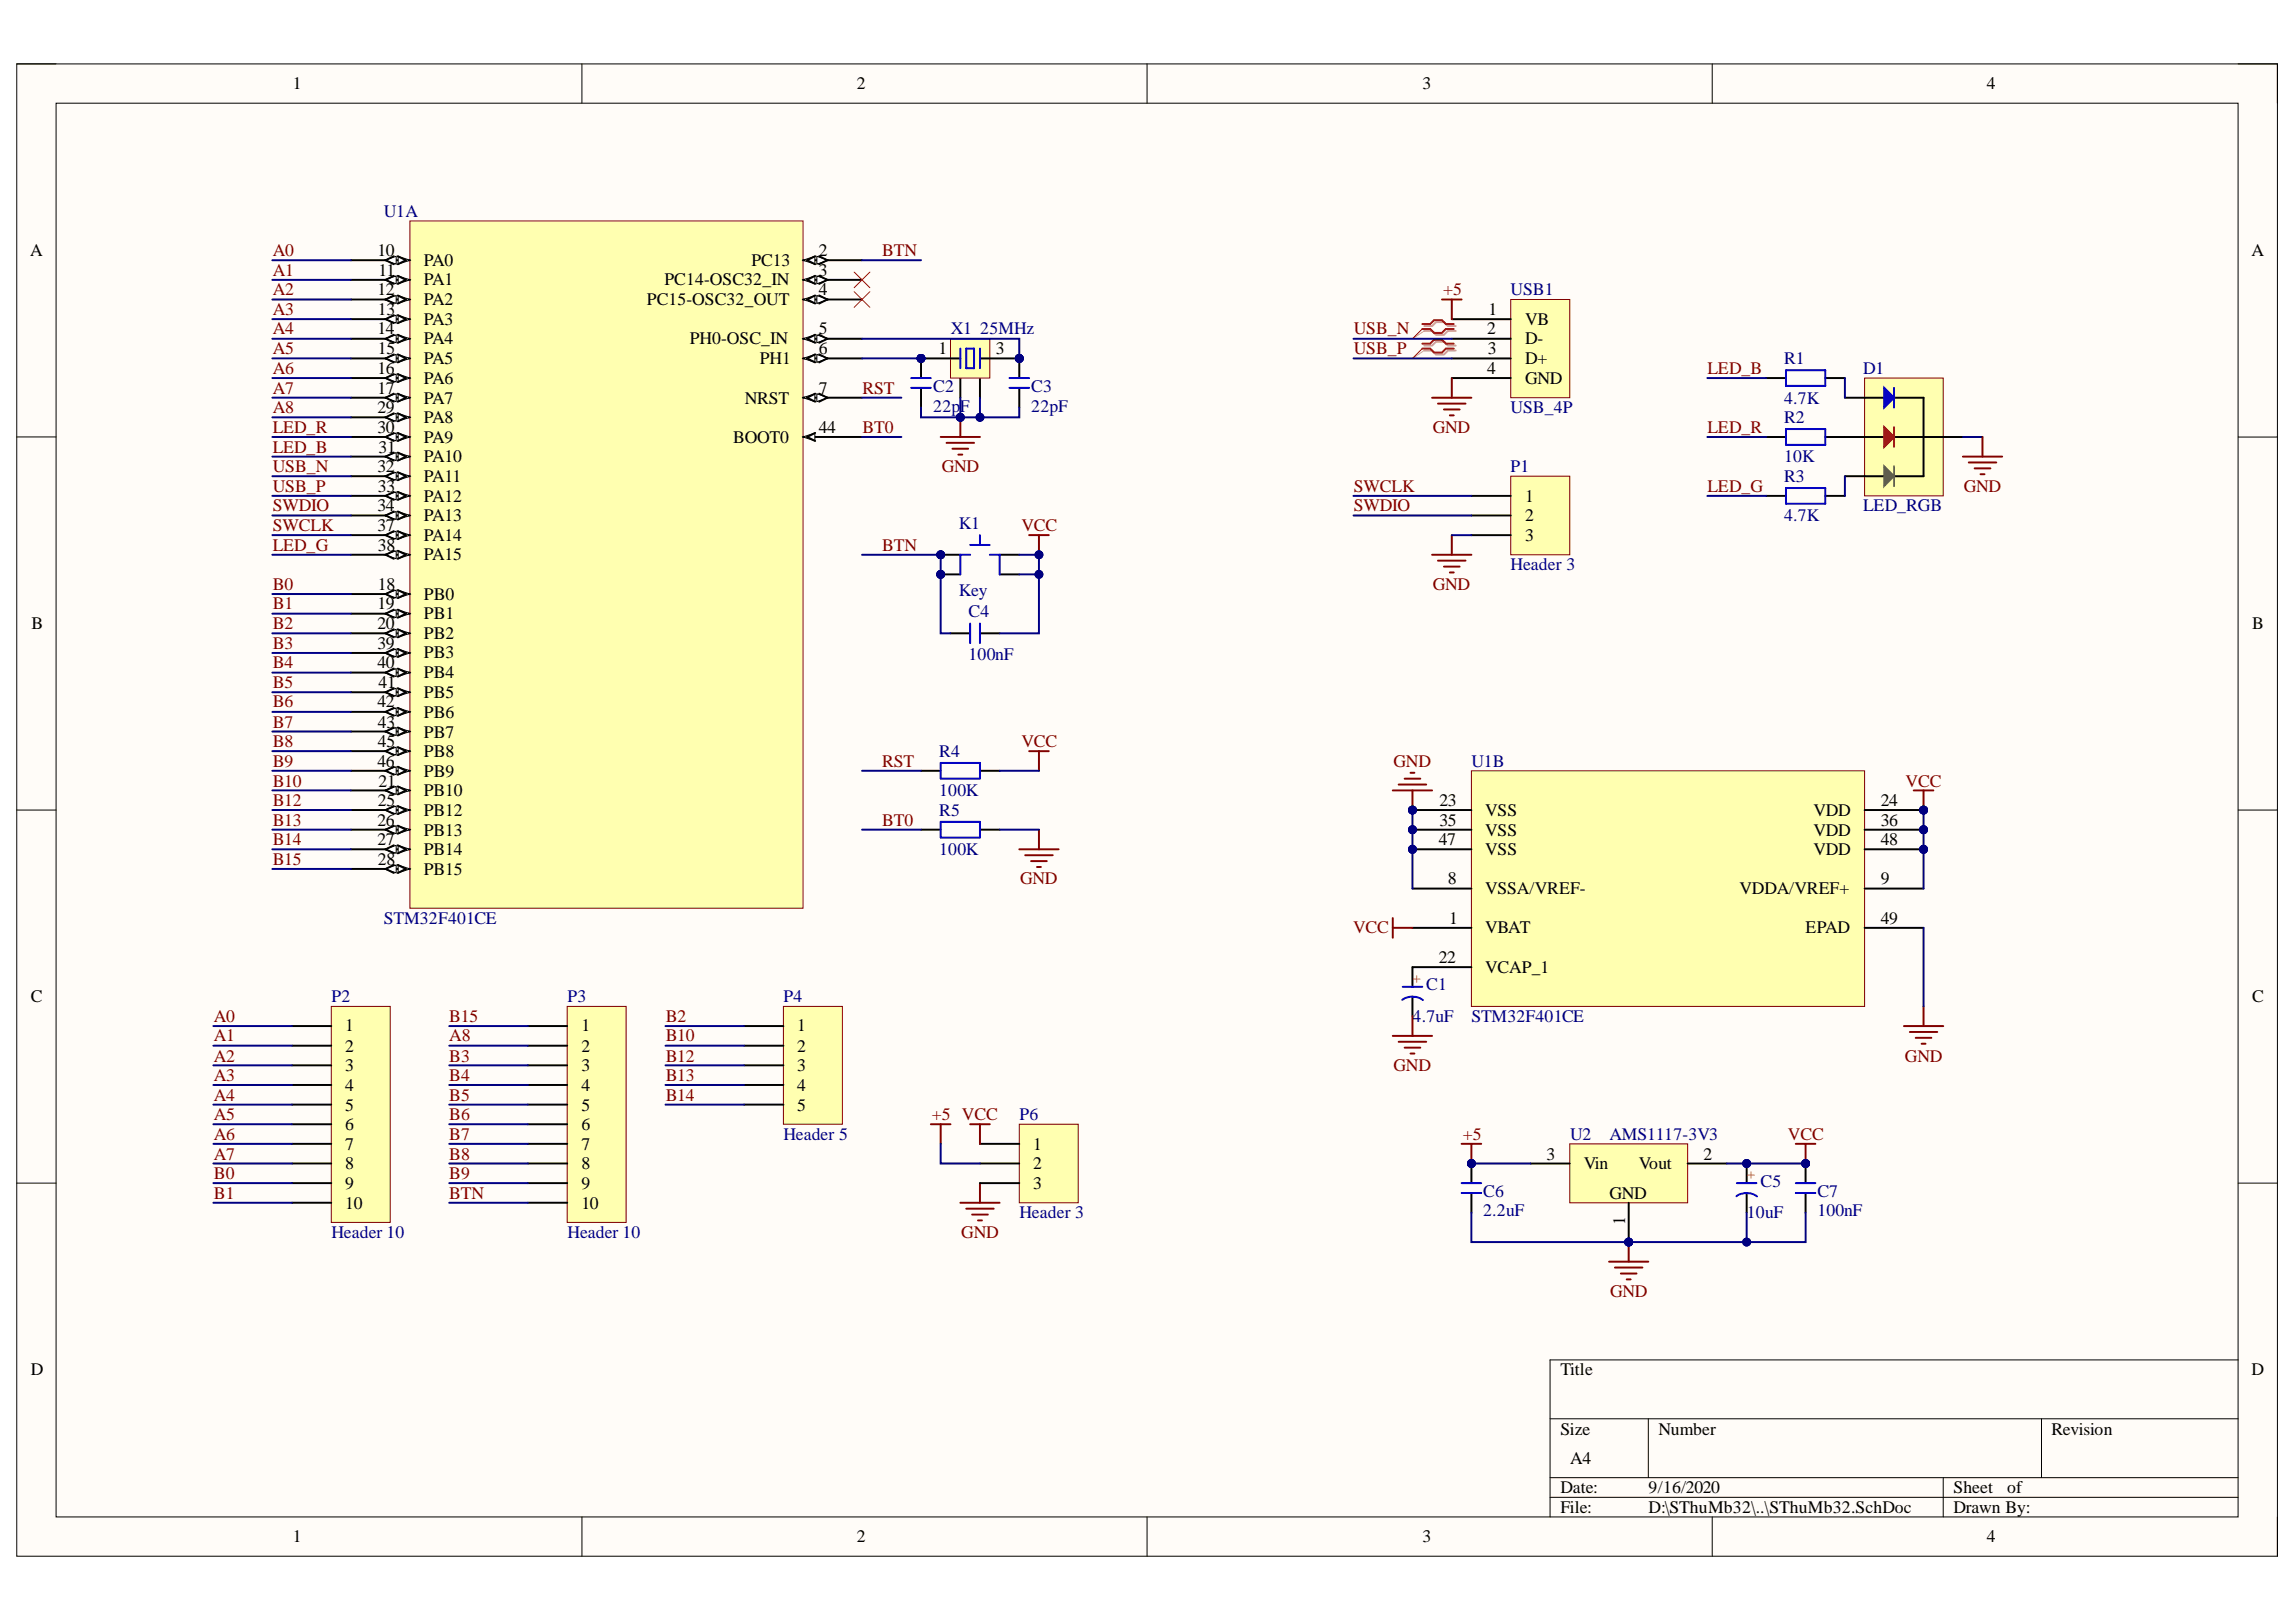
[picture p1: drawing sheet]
<svg xmlns="http://www.w3.org/2000/svg" width="297mm" height="210mm" viewBox="0 0 297 210" stroke-linecap="round" stroke-linejoin="round" font-family="sans-serif">
<defs><g id="words">
<g font-size="2.3">
<text x="37.9" y="11.6">1</text>
<text x="110.8" y="11.6">2</text>
<text x="184" y="11.6">3</text>
<text x="257" y="11.6">4</text>
<text x="3.9" y="33.1">A</text>
<text x="48.8" y="33.1">10</text>
<text x="49" y="35.7">11</text>
<text x="54.8" y="34.4">PA0</text>
<text x="97.2" y="34.4">PC13</text>
<text x="105.9" y="33.1">2</text>
<text x="105.9" y="35.7">3</text>
<text x="291.3" y="33.1">A</text>
<text x="48.8" y="38.2">12</text>
<text x="48.9" y="40.7">13</text>
<text x="54.8" y="36.9">PA1</text>
<text x="54.8" y="39.5">PA2</text>
<text x="83.7" y="39.5">PC15-OSC32_OUT</text>
<text x="86" y="36.9">PC14-OSC32_IN</text>
<text x="105.9" y="38.2">4</text>
<text x="192.6" y="40.7">1</text>
<text x="48.8" y="43.3">14</text>
<text x="48.9" y="45.8">15</text>
<text x="54.8" y="42">PA3</text>
<text x="54.8" y="44.5">PA4</text>
<text x="54.8" y="47.1">PA5</text>
<text x="89.3" y="44.5">PH0-OSC_IN</text>
<text x="98.3" y="47.1">PH1</text>
<text x="105.9" y="43.3">5</text>
<text x="105.9" y="45.8">6</text>
<text x="121.4" y="45.8">1</text>
<text x="128.9" y="45.8">3</text>
<text x="192.4" y="43.3">2</text>
<text x="192.5" y="45.8">3</text>
<text x="197.3" y="42">VB</text>
<text x="197.3" y="44.5">D-</text>
<text x="197.3" y="47.1">D+</text>
<text x="48.8" y="48.4">16</text>
<text x="48.8" y="51">17</text>
<text x="48.8" y="53.5">29</text>
<text x="54.8" y="49.7">PA6</text>
<text x="54.8" y="52.2">PA7</text>
<text x="96.4" y="52.2">NRST</text>
<text x="105.9" y="51">7</text>
<text x="192.4" y="48.4">4</text>
<text x="197.3" y="49.7">GND</text>
<text x="48.8" y="56">30</text>
<text x="49" y="58.6">31</text>
<text x="54.8" y="54.8">PA8</text>
<text x="54.8" y="57.3">PA9</text>
<text x="54.8" y="59.9">PA10</text>
<text x="94.8" y="57.3">BOOT0</text>
<text x="105.9" y="56">44</text>
<text x="48.8" y="61.1">32</text>
<text x="48.9" y="63.7">33</text>
<text x="54.8" y="62.4">PA11</text>
<text x="54.8" y="64.9">PA12</text>
<text x="197.3" y="64.9">1</text>
<text x="48.8" y="66.2">34</text>
<text x="48.8" y="68.7">37</text>
<text x="48.9" y="71.3">38</text>
<text x="54.8" y="67.5">PA13</text>
<text x="54.8" y="70">PA14</text>
<text x="197.3" y="67.5">2</text>
<text x="197.3" y="70">3</text>
<text x="48.9" y="76.3">18</text>
<text x="54.8" y="72.5">PA15</text>
<text x="54.8" y="77.6">PB0</text>
<text x="4.1" y="81.4">B</text>
<text x="48.8" y="78.9">19</text>
<text x="48.8" y="81.4">20</text>
<text x="48.8" y="83.9">39</text>
<text x="54.8" y="80.1">PB1</text>
<text x="54.8" y="82.7">PB2</text>
<text x="291.4" y="81.4">B</text>
<text x="48.8" y="86.5">40</text>
<text x="49" y="89">41</text>
<text x="54.8" y="85.2">PB3</text>
<text x="54.8" y="87.7">PB4</text>
<text x="48.8" y="91.6">42</text>
<text x="48.9" y="94.2">43</text>
<text x="54.8" y="90.3">PB5</text>
<text x="54.8" y="92.9">PB6</text>
<text x="54.8" y="95.4">PB7</text>
<text x="48.8" y="99.2">46</text>
<text x="48.9" y="96.7">45</text>
<text x="49" y="101.8">21</text>
<text x="54.8" y="98">PB8</text>
<text x="54.8" y="100.5">PB9</text>
<text x="48.8" y="106.9">26</text>
<text x="48.9" y="104.3">25</text>
<text x="54.8" y="103.1">PB10</text>
<text x="54.8" y="105.6">PB12</text>
<text x="186.2" y="104.3">23</text>
<text x="186.2" y="106.9">35</text>
<text x="192.1" y="105.6">VSS</text>
<text x="234.6" y="105.6">VDD</text>
<text x="243.3" y="104.3">24</text>
<text x="243.3" y="106.9">36</text>
<text x="48.8" y="109.4">27</text>
<text x="48.9" y="111.9">28</text>
<text x="54.8" y="108.1">PB13</text>
<text x="54.8" y="110.7">PB14</text>
<text x="54.8" y="113.2">PB15</text>
<text x="186.1" y="109.4">47</text>
<text x="192.1" y="108.1">VSS</text>
<text x="192.1" y="110.7">VSS</text>
<text x="234.6" y="108.1">VDD</text>
<text x="234.6" y="110.7">VDD</text>
<text x="243.3" y="109.4">48</text>
<text x="187.3" y="114.5">8</text>
<text x="187.5" y="119.5">1</text>
<text x="192.1" y="115.7">VSSA/VREF-</text>
<text x="225" y="115.7">VDDA/VREF+</text>
<text x="243.3" y="114.5">9</text>
<text x="243.3" y="119.5">49</text>
<text x="186.1" y="124.6">22</text>
<text x="192.1" y="120.8">VBAT</text>
<text x="192.1" y="125.9">VCAP_1</text>
<text x="233.6" y="120.8">EPAD</text>
<text x="4" y="129.7">C</text>
<text x="291.4" y="129.7">C</text>
<text x="44.7" y="133.5">1</text>
<text x="44.7" y="136.1">2</text>
<text x="75.2" y="133.5">1</text>
<text x="75.2" y="136.1">2</text>
<text x="103.1" y="133.5">1</text>
<text x="103.1" y="136.1">2</text>
<text x="44.7" y="138.6">3</text>
<text x="44.7" y="141.2">4</text>
<text x="44.7" y="143.7">5</text>
<text x="75.2" y="138.6">3</text>
<text x="75.2" y="141.2">4</text>
<text x="75.2" y="143.7">5</text>
<text x="103.1" y="138.6">3</text>
<text x="103.1" y="141.2">4</text>
<text x="103.1" y="143.7">5</text>
<text x="44.7" y="146.2">6</text>
<text x="44.7" y="148.8">7</text>
<text x="75.2" y="146.2">6</text>
<text x="75.2" y="148.8">7</text>
<text x="133.7" y="148.8">1</text>
<text x="44.7" y="151.3">8</text>
<text x="44.7" y="153.9">9</text>
<text x="75.2" y="151.3">8</text>
<text x="75.2" y="153.9">9</text>
<text x="133.7" y="151.3">2</text>
<text x="133.7" y="153.9">3</text>
<text x="200.1" y="150.1">3</text>
<text x="204.9" y="151.3">Vin</text>
<text x="208.2" y="155.1">GND</text>
<text x="212" y="151.3">Vout</text>
<text x="220.4" y="150.1">2</text>
<text x="44.7" y="156.4">10</text>
<text x="75.2" y="156.4">10</text>
<text x="210.2" y="158.5" transform="rotate(-90 210.2 158.5)">1</text>
<text x="4" y="178">D</text>
<text x="201.9" y="178">Title</text>
<text x="291.3" y="178">D</text>
<text x="201.9" y="185.6">Size</text>
<text x="214.6" y="185.6">Number</text>
<text x="265.4" y="185.6">Revision</text>
<text x="203.1" y="189.4">A4</text>
<text x="201.9" y="193.3">Date:</text>
<text x="201.9" y="195.8">File:</text>
<text x="213.3" y="193.3">9/16/2020</text>
<text x="213.3" y="195.8">D:\SThuMb32\..\SThuMb32.SchDoc</text>
<text x="252.7" y="193.3">Sheet</text>
<text x="252.7" y="195.8">Drawn By:</text>
<text x="259.7" y="193.3">of</text>
<text x="37.9" y="199.6">1</text>
<text x="110.8" y="199.6">2</text>
<text x="184" y="199.6">3</text>
<text x="257" y="199.6">4</text>
</g>
<g font-size="2.3" fill="#000080">
<text x="49.7" y="28.1">U1A</text>
<text x="195.4" y="38.2">USB1</text>
<text x="123" y="43.3">X1</text>
<text x="126.8" y="43.3">25MHz</text>
<text x="230.8" y="47.1">R1</text>
<text x="120.7" y="50.7">C2</text>
<text x="120.7" y="53.3">22pF</text>
<text x="133.4" y="50.7">C3</text>
<text x="133.4" y="53.3">22pF</text>
<text x="195.4" y="53.5">USB_4P</text>
<text x="230.8" y="52.2">4.7K</text>
<text x="241" y="48.4">D1</text>
<text x="230.8" y="54.8">R2</text>
<text x="230.8" y="59.9">10K</text>
<text x="195.4" y="61.1">P1</text>
<text x="230.8" y="62.4">R3</text>
<text x="124" y="68.5">K1</text>
<text x="230.8" y="67.5">4.7K</text>
<text x="241" y="66.2">LED_RGB</text>
<text x="124" y="77.1">Key</text>
<text x="195.4" y="73.8">Header 3</text>
<text x="125.3" y="79.9">C4</text>
<text x="125.3" y="85.5">100nF</text>
<text x="121.5" y="98">R4</text>
<text x="190.4" y="99.2">U1B</text>
<text x="121.5" y="103.1">100K</text>
<text x="121.5" y="105.6">R5</text>
<text x="121.5" y="110.7">100K</text>
<text x="49.7" y="119.5">STM32F401CE</text>
<text x="42.9" y="129.7">P2</text>
<text x="73.4" y="129.7">P3</text>
<text x="101.4" y="129.7">P4</text>
<text x="184.5" y="128.2">C1</text>
<text x="182.7" y="132.2">4.7uF</text>
<text x="190.4" y="132.2">STM32F401CE</text>
<text x="101.4" y="147.5">Header 5</text>
<text x="131.9" y="145">P6</text>
<text x="203.1" y="147.5">U2</text>
<text x="208.2" y="147.5">AMS1117-3V3</text>
<text x="191.9" y="154.9">C6</text>
<text x="227.8" y="153.6">C5</text>
<text x="235.1" y="154.9">C7</text>
<text x="42.9" y="160.2">Header 10</text>
<text x="73.4" y="160.2">Header 10</text>
<text x="131.9" y="157.7">Header 3</text>
<text x="191.9" y="157.4">2.2uF</text>
<text x="226" y="157.7">10uF</text>
<text x="235.1" y="157.4">100nF</text>
</g>
<g font-size="2.3" fill="#800000">
<text x="35.3" y="33.1">A0</text>
<text x="35.3" y="35.7">A1</text>
<text x="114.1" y="33.1">BTN</text>
<text x="35.3" y="38.2">A2</text>
<text x="35.3" y="40.7">A3</text>
<text x="186.7" y="38.2">+5</text>
<text x="35.3" y="43.3">A4</text>
<text x="35.3" y="45.8">A5</text>
<text x="175.1" y="43.3">USB_N</text>
<text x="175.1" y="45.8">USB_P</text>
<text x="35.3" y="48.4">A6</text>
<text x="35.3" y="51">A7</text>
<text x="35.3" y="53.5">A8</text>
<text x="111.6" y="51">RST</text>
<text x="220.9" y="48.4">LED_B</text>
<text x="35.3" y="56">LED_R</text>
<text x="35.3" y="58.6">LED_B</text>
<text x="111.6" y="56">BT0</text>
<text x="185.4" y="56">GND</text>
<text x="220.9" y="56">LED_R</text>
<text x="35.3" y="63.7">USB_P</text>
<text x="35.3" y="61.1">USB_N</text>
<text x="121.8" y="61.1">GND</text>
<text x="175.1" y="63.7">SWCLK</text>
<text x="220.9" y="63.7">LED_G</text>
<text x="254.1" y="63.7">GND</text>
<text x="35.3" y="66.2">SWDIO</text>
<text x="35.3" y="68.7">SWCLK</text>
<text x="35.3" y="71.3">LED_G</text>
<text x="114.1" y="71.3">BTN</text>
<text x="132.2" y="68.7">VCC</text>
<text x="175.1" y="66.2">SWDIO</text>
<text x="35.3" y="76.3">B0</text>
<text x="185.4" y="76.3">GND</text>
<text x="35.3" y="78.9">B1</text>
<text x="35.3" y="81.4">B2</text>
<text x="35.3" y="83.9">B3</text>
<text x="35.3" y="86.5">B4</text>
<text x="35.3" y="89">B5</text>
<text x="35.3" y="91.6">B6</text>
<text x="35.3" y="94.2">B7</text>
<text x="35.3" y="96.7">B8</text>
<text x="35.3" y="99.2">B9</text>
<text x="35.3" y="101.8">B10</text>
<text x="114.1" y="99.2">RST</text>
<text x="132.2" y="96.7">VCC</text>
<text x="180.3" y="99.2">GND</text>
<text x="246.5" y="101.8">VCC</text>
<text x="35.3" y="104.3">B12</text>
<text x="35.3" y="106.9">B13</text>
<text x="114.1" y="106.9">BT0</text>
<text x="35.3" y="109.4">B14</text>
<text x="35.3" y="111.9">B15</text>
<text x="132" y="114.5">GND</text>
<text x="175" y="120.8">VCC</text>
<text x="27.7" y="132.2">A0</text>
<text x="27.7" y="134.8">A1</text>
<text x="27.7" y="137.4">A2</text>
<text x="58.1" y="132.2">B15</text>
<text x="58.1" y="134.8">A8</text>
<text x="58.1" y="137.4">B3</text>
<text x="86.1" y="132.2">B2</text>
<text x="86.1" y="134.8">B10</text>
<text x="86.1" y="137.4">B12</text>
<text x="246.5" y="137.4">GND</text>
<text x="27.7" y="139.9">A3</text>
<text x="27.7" y="142.4">A4</text>
<text x="58.1" y="139.9">B4</text>
<text x="58.1" y="142.4">B5</text>
<text x="86.1" y="139.9">B13</text>
<text x="86.1" y="142.4">B14</text>
<text x="180.3" y="138.6">GND</text>
<text x="27.7" y="145">A5</text>
<text x="27.7" y="147.5">A6</text>
<text x="58.1" y="145">B6</text>
<text x="58.1" y="147.5">B7</text>
<text x="120.6" y="145">+5 VCC</text>
<text x="189.3" y="147.5">+5</text>
<text x="231.3" y="147.5">VCC</text>
<text x="27.7" y="150.1">A7</text>
<text x="27.7" y="152.6">B0</text>
<text x="27.7" y="155.1">B1</text>
<text x="58.1" y="150.1">B8</text>
<text x="58.1" y="152.6">B9</text>
<text x="58.1" y="155.1">BTN</text>
<text x="124.4" y="160.2">GND</text>
<text x="208.3" y="167.8">GND</text>
</g>
<g font-size="1.9" fill="#f00">
<text x="182.8" y="126.1" transform="rotate(90 182.8 126.1)">+</text>
<text x="226.1" y="151.6" transform="rotate(90 226.1 151.6)">+</text>
</g>
</g></defs>
<path d="M2.2 8.3h292.4v193.1h-292.4z" fill-rule="evenodd" fill="#fffcf8"/>
<path d="M2.2 8.3h292.4v193.1h-292.4z" fill="none" stroke="#000" stroke-width=".13"/>
<path d="M7.3 13.4h282.2v182.9h-282.2z" fill-rule="evenodd" fill="#fffcf8"/>
<g fill="none" stroke="#000" stroke-width=".13">
<path d="M2.2 8.3h5.1M7.3 13.4h282.2v182.9h-282.2zM75.3 8.3v5M148.4 8.3v5M221.5 8.3v5.1M289.5 8.3h5.1v5.1M2.2 56.5h5.1M289.5 56.6h5.1M2.2 104.8h5.1M289.5 104.8h5.1M2.2 153.1h5.1M289.5 153.1h5.1"/>
<path d="M289.5 176h-89v20.3M75.3 196.3v5.1M148.4 196.3v5.1M200.5 183.6h89M200.5 191.2h89M200.5 193.8h89M213.2 183.6v7.6M221.5 196.3v5.1M251.4 191.2v5.1M264.1 183.6v7.6M294.6 196.3v5.1"/>
</g>
<path d="M53 28.6h50.9v88.9h-50.9z" fill-rule="evenodd" fill="#ffffb0"/>
<path d="M53 28.6h50.9v88.9h-50.9z" fill="none" stroke="#800000" stroke-width=".13"/>
<path d="M45.4 33.7h7.6" fill="none" stroke="#000" stroke-width=".25"/>
<path d="M51.5 33.2l1.5 .5-1.5 .5z" fill="#f8fcff"/>
<path d="M51.5 33.2l1.5 .5-1.5 .5z" fill="none" stroke="#000" stroke-width=".13"/>
<path d="M49.7 33.7l1.6-.5v1z" fill="#f8fcff"/>
<path d="M49.7 33.7l1.6-.5v1z" fill="none" stroke="#000" stroke-width=".13"/>
<path d="M45.4 36.2h7.6" fill="none" stroke="#000" stroke-width=".25"/>
<path d="M51.5 35.7l1.5 .5-1.5 .5z" fill="#f8fcff"/>
<path d="M51.5 35.7l1.5 .5-1.5 .5z" fill="none" stroke="#000" stroke-width=".13"/>
<path d="M49.7 36.2l1.6-.5v1z" fill="#f8fcff"/>
<path d="M49.7 36.2l1.6-.5v1z" fill="none" stroke="#000" stroke-width=".13"/>
<path d="M45.4 38.8h7.6" fill="none" stroke="#000" stroke-width=".25"/>
<path d="M51.5 38.3l1.5 .5-1.5 .5z" fill="#f8fcff"/>
<path d="M51.5 38.3l1.5 .5-1.5 .5z" fill="none" stroke="#000" stroke-width=".13"/>
<path d="M49.7 38.8l1.6-.5v1z" fill="#f8fcff"/>
<path d="M49.7 38.8l1.6-.5v1z" fill="none" stroke="#000" stroke-width=".13"/>
<path d="M45.4 41.3h7.6" fill="none" stroke="#000" stroke-width=".25"/>
<path d="M51.5 40.8l1.5 .5-1.5 .5z" fill="#f8fcff"/>
<path d="M51.5 40.8l1.5 .5-1.5 .5z" fill="none" stroke="#000" stroke-width=".13"/>
<path d="M49.7 41.3l1.6-.5v1z" fill="#f8fcff"/>
<path d="M49.7 41.3l1.6-.5v1z" fill="none" stroke="#000" stroke-width=".13"/>
<path d="M45.4 43.8h7.6" fill="none" stroke="#000" stroke-width=".25"/>
<path d="M51.5 43.3l1.5 .5-1.5 .5z" fill="#f8fcff"/>
<path d="M51.5 43.3l1.5 .5-1.5 .5z" fill="none" stroke="#000" stroke-width=".13"/>
<path d="M49.7 43.8l1.6-.5v1z" fill="#f8fcff"/>
<path d="M49.7 43.8l1.6-.5v1z" fill="none" stroke="#000" stroke-width=".13"/>
<path d="M45.4 46.4h7.6" fill="none" stroke="#000" stroke-width=".25"/>
<path d="M51.5 45.9l1.5 .5-1.5 .5z" fill="#f8fcff"/>
<path d="M51.5 45.9l1.5 .5-1.5 .5z" fill="none" stroke="#000" stroke-width=".13"/>
<path d="M49.7 46.4l1.6-.5v1z" fill="#f8fcff"/>
<path d="M49.7 46.4l1.6-.5v1z" fill="none" stroke="#000" stroke-width=".13"/>
<path d="M45.4 48.9h7.6" fill="none" stroke="#000" stroke-width=".25"/>
<path d="M51.5 48.4l1.5 .5-1.5 .5z" fill="#f8fcff"/>
<path d="M51.5 48.4l1.5 .5-1.5 .5z" fill="none" stroke="#000" stroke-width=".13"/>
<path d="M49.7 48.9l1.6-.5v1z" fill="#f8fcff"/>
<path d="M49.7 48.9l1.6-.5v1z" fill="none" stroke="#000" stroke-width=".13"/>
<path d="M45.4 51.5h7.6" fill="none" stroke="#000" stroke-width=".25"/>
<path d="M51.5 51l1.5 .5-1.5 .5z" fill="#f8fcff"/>
<path d="M51.5 51l1.5 .5-1.5 .5z" fill="none" stroke="#000" stroke-width=".13"/>
<path d="M49.7 51.5l1.6-.5v1z" fill="#f8fcff"/>
<path d="M49.7 51.5l1.6-.5v1z" fill="none" stroke="#000" stroke-width=".13"/>
<path d="M45.4 54h7.6" fill="none" stroke="#000" stroke-width=".25"/>
<path d="M51.5 53.5l1.5 .5-1.5 .5z" fill="#f8fcff"/>
<path d="M51.5 53.5l1.5 .5-1.5 .5z" fill="none" stroke="#000" stroke-width=".13"/>
<path d="M49.7 54l1.6-.5v1z" fill="#f8fcff"/>
<path d="M49.7 54l1.6-.5v1z" fill="none" stroke="#000" stroke-width=".13"/>
<path d="M45.4 56.5h7.6" fill="none" stroke="#000" stroke-width=".25"/>
<path d="M51.5 56l1.5 .5-1.5 .6z" fill="#f8fcff"/>
<path d="M51.5 56l1.5 .5-1.5 .6z" fill="none" stroke="#000" stroke-width=".13"/>
<path d="M49.7 56.5l1.6-.5v1.1z" fill="#f8fcff"/>
<path d="M49.7 56.5l1.6-.5v1.1z" fill="none" stroke="#000" stroke-width=".13"/>
<path d="M45.4 59.1h7.6" fill="none" stroke="#000" stroke-width=".25"/>
<path d="M51.5 58.6l1.5 .5-1.5 .5z" fill="#f8fcff"/>
<path d="M51.5 58.6l1.5 .5-1.5 .5z" fill="none" stroke="#000" stroke-width=".13"/>
<path d="M49.7 59.1l1.6-.5v1z" fill="#f8fcff"/>
<path d="M49.7 59.1l1.6-.5v1z" fill="none" stroke="#000" stroke-width=".13"/>
<path d="M45.4 61.6h7.6" fill="none" stroke="#000" stroke-width=".25"/>
<path d="M51.5 61.1l1.5 .5-1.5 .5z" fill="#f8fcff"/>
<path d="M51.5 61.1l1.5 .5-1.5 .5z" fill="none" stroke="#000" stroke-width=".13"/>
<path d="M49.7 61.6l1.6-.5v1z" fill="#f8fcff"/>
<path d="M49.7 61.6l1.6-.5v1z" fill="none" stroke="#000" stroke-width=".13"/>
<path d="M45.4 64.2h7.6" fill="none" stroke="#000" stroke-width=".25"/>
<path d="M51.5 63.7l1.5 .5-1.5 .5z" fill="#f8fcff"/>
<path d="M51.5 63.7l1.5 .5-1.5 .5z" fill="none" stroke="#000" stroke-width=".13"/>
<path d="M49.7 64.2l1.6-.5v1z" fill="#f8fcff"/>
<path d="M49.7 64.2l1.6-.5v1z" fill="none" stroke="#000" stroke-width=".13"/>
<path d="M45.4 66.7h7.6" fill="none" stroke="#000" stroke-width=".25"/>
<path d="M51.5 66.2l1.5 .5-1.5 .5z" fill="#f8fcff"/>
<path d="M51.5 66.2l1.5 .5-1.5 .5z" fill="none" stroke="#000" stroke-width=".13"/>
<path d="M49.7 66.7l1.6-.5v1z" fill="#f8fcff"/>
<path d="M49.7 66.7l1.6-.5v1z" fill="none" stroke="#000" stroke-width=".13"/>
<path d="M45.4 69.3h7.6" fill="none" stroke="#000" stroke-width=".25"/>
<path d="M51.5 68.7l1.5 .6-1.5 .5z" fill="#f8fcff"/>
<path d="M51.5 68.7l1.5 .6-1.5 .5z" fill="none" stroke="#000" stroke-width=".13"/>
<path d="M49.7 69.3l1.6-.6v1.1z" fill="#f8fcff"/>
<path d="M49.7 69.3l1.6-.6v1.1z" fill="none" stroke="#000" stroke-width=".13"/>
<path d="M45.4 71.8h7.6" fill="none" stroke="#000" stroke-width=".25"/>
<path d="M51.5 71.3l1.5 .5-1.5 .5z" fill="#f8fcff"/>
<path d="M51.5 71.3l1.5 .5-1.5 .5z" fill="none" stroke="#000" stroke-width=".13"/>
<path d="M49.7 71.8l1.6-.5v1z" fill="#f8fcff"/>
<path d="M49.7 71.8l1.6-.5v1z" fill="none" stroke="#000" stroke-width=".13"/>
<path d="M45.4 76.9h7.6" fill="none" stroke="#000" stroke-width=".25"/>
<path d="M51.5 76.4l1.5 .5-1.5 .5z" fill="#f8fcff"/>
<path d="M51.5 76.4l1.5 .5-1.5 .5z" fill="none" stroke="#000" stroke-width=".13"/>
<path d="M49.7 76.9l1.6-.5v1z" fill="#f8fcff"/>
<path d="M49.7 76.9l1.6-.5v1z" fill="none" stroke="#000" stroke-width=".13"/>
<path d="M45.4 79.4h7.6" fill="none" stroke="#000" stroke-width=".25"/>
<path d="M51.5 78.9l1.5 .5-1.5 .5z" fill="#f8fcff"/>
<path d="M51.5 78.9l1.5 .5-1.5 .5z" fill="none" stroke="#000" stroke-width=".13"/>
<path d="M49.7 79.4l1.6-.5v1z" fill="#f8fcff"/>
<path d="M49.7 79.4l1.6-.5v1z" fill="none" stroke="#000" stroke-width=".13"/>
<path d="M45.4 82h7.6" fill="none" stroke="#000" stroke-width=".25"/>
<path d="M51.5 81.5l1.5 .5-1.5 .5z" fill="#f8fcff"/>
<path d="M51.5 81.5l1.5 .5-1.5 .5z" fill="none" stroke="#000" stroke-width=".13"/>
<path d="M49.7 82l1.6-.5v1z" fill="#f8fcff"/>
<path d="M49.7 82l1.6-.5v1z" fill="none" stroke="#000" stroke-width=".13"/>
<path d="M45.4 84.5h7.6" fill="none" stroke="#000" stroke-width=".25"/>
<path d="M51.5 84l1.5 .5-1.5 .5z" fill="#f8fcff"/>
<path d="M51.5 84l1.5 .5-1.5 .5z" fill="none" stroke="#000" stroke-width=".13"/>
<path d="M49.7 84.5l1.6-.5v1z" fill="#f8fcff"/>
<path d="M49.7 84.5l1.6-.5v1z" fill="none" stroke="#000" stroke-width=".13"/>
<path d="M45.4 87h7.6" fill="none" stroke="#000" stroke-width=".25"/>
<path d="M51.5 86.5l1.5 .5-1.5 .5z" fill="#f8fcff"/>
<path d="M51.5 86.5l1.5 .5-1.5 .5z" fill="none" stroke="#000" stroke-width=".13"/>
<path d="M49.7 87l1.6-.5v1z" fill="#f8fcff"/>
<path d="M49.7 87l1.6-.5v1z" fill="none" stroke="#000" stroke-width=".13"/>
<path d="M45.4 89.6h7.6" fill="none" stroke="#000" stroke-width=".25"/>
<path d="M51.5 89.1l1.5 .5-1.5 .5z" fill="#f8fcff"/>
<path d="M51.5 89.1l1.5 .5-1.5 .5z" fill="none" stroke="#000" stroke-width=".13"/>
<path d="M49.7 89.6l1.6-.5v1z" fill="#f8fcff"/>
<path d="M49.7 89.6l1.6-.5v1z" fill="none" stroke="#000" stroke-width=".13"/>
<path d="M45.4 92.1h7.6" fill="none" stroke="#000" stroke-width=".25"/>
<path d="M51.5 91.6l1.5 .5-1.5 .5z" fill="#f8fcff"/>
<path d="M51.5 91.6l1.5 .5-1.5 .5z" fill="none" stroke="#000" stroke-width=".13"/>
<path d="M49.7 92.1l1.6-.5v1z" fill="#f8fcff"/>
<path d="M49.7 92.1l1.6-.5v1z" fill="none" stroke="#000" stroke-width=".13"/>
<path d="M45.4 94.7h7.6" fill="none" stroke="#000" stroke-width=".25"/>
<path d="M51.5 94.2l1.5 .5-1.5 .5z" fill="#f8fcff"/>
<path d="M51.5 94.2l1.5 .5-1.5 .5z" fill="none" stroke="#000" stroke-width=".13"/>
<path d="M49.7 94.7l1.6-.5v1z" fill="#f8fcff"/>
<path d="M49.7 94.7l1.6-.5v1z" fill="none" stroke="#000" stroke-width=".13"/>
<path d="M45.4 97.2h7.6" fill="none" stroke="#000" stroke-width=".25"/>
<path d="M51.5 96.7l1.5 .5-1.5 .5z" fill="#f8fcff"/>
<path d="M51.5 96.7l1.5 .5-1.5 .5z" fill="none" stroke="#000" stroke-width=".13"/>
<path d="M49.7 97.2l1.6-.5v1z" fill="#f8fcff"/>
<path d="M49.7 97.2l1.6-.5v1z" fill="none" stroke="#000" stroke-width=".13"/>
<path d="M45.4 99.7h7.6" fill="none" stroke="#000" stroke-width=".25"/>
<path d="M51.5 99.2l1.5 .5-1.5 .6z" fill="#f8fcff"/>
<path d="M51.5 99.2l1.5 .5-1.5 .6z" fill="none" stroke="#000" stroke-width=".13"/>
<path d="M49.7 99.7l1.6-.5v1.1z" fill="#f8fcff"/>
<path d="M49.7 99.7l1.6-.5v1.1z" fill="none" stroke="#000" stroke-width=".13"/>
<path d="M45.4 102.3h7.6" fill="none" stroke="#000" stroke-width=".25"/>
<path d="M51.5 101.8l1.5 .5-1.5 .5z" fill="#f8fcff"/>
<path d="M51.5 101.8l1.5 .5-1.5 .5z" fill="none" stroke="#000" stroke-width=".13"/>
<path d="M49.7 102.3l1.6-.5v1z" fill="#f8fcff"/>
<path d="M49.7 102.3l1.6-.5v1z" fill="none" stroke="#000" stroke-width=".13"/>
<path d="M45.4 104.8h7.6" fill="none" stroke="#000" stroke-width=".25"/>
<path d="M51.5 104.3l1.5 .5-1.5 .5z" fill="#f8fcff"/>
<path d="M51.5 104.3l1.5 .5-1.5 .5z" fill="none" stroke="#000" stroke-width=".13"/>
<path d="M49.7 104.8l1.6-.5v1z" fill="#f8fcff"/>
<path d="M49.7 104.8l1.6-.5v1z" fill="none" stroke="#000" stroke-width=".13"/>
<path d="M45.4 107.4h7.6" fill="none" stroke="#000" stroke-width=".25"/>
<path d="M51.5 106.9l1.5 .5-1.5 .5z" fill="#f8fcff"/>
<path d="M51.5 106.9l1.5 .5-1.5 .5z" fill="none" stroke="#000" stroke-width=".13"/>
<path d="M49.7 107.4l1.6-.5v1z" fill="#f8fcff"/>
<path d="M49.7 107.4l1.6-.5v1z" fill="none" stroke="#000" stroke-width=".13"/>
<path d="M45.4 109.9h7.6" fill="none" stroke="#000" stroke-width=".25"/>
<path d="M51.5 109.4l1.5 .5-1.5 .5z" fill="#f8fcff"/>
<path d="M51.5 109.4l1.5 .5-1.5 .5z" fill="none" stroke="#000" stroke-width=".13"/>
<path d="M49.7 109.9l1.6-.5v1z" fill="#f8fcff"/>
<path d="M49.7 109.9l1.6-.5v1z" fill="none" stroke="#000" stroke-width=".13"/>
<path d="M45.4 112.4h7.6" fill="none" stroke="#000" stroke-width=".25"/>
<path d="M51.5 111.9l1.5 .5-1.5 .6z" fill="#f8fcff"/>
<path d="M51.5 111.9l1.5 .5-1.5 .6z" fill="none" stroke="#000" stroke-width=".13"/>
<path d="M49.7 112.4l1.6-.5v1.1z" fill="#f8fcff"/>
<path d="M49.7 112.4l1.6-.5v1.1z" fill="none" stroke="#000" stroke-width=".13"/>
<path d="M103.9 33.7h7.6" fill="none" stroke="#000" stroke-width=".25"/>
<path d="M103.9 33.7l1.5-.5v1z" fill="#f8fcff"/>
<path d="M103.9 33.7l1.5-.5v1z" fill="none" stroke="#000" stroke-width=".13"/>
<path d="M105.7 33.2l1.5 .5-1.5 .5z" fill="#f8fcff"/>
<path d="M105.7 33.2l1.5 .5-1.5 .5z" fill="none" stroke="#000" stroke-width=".13"/>
<path d="M103.9 36.2h7.6" fill="none" stroke="#000" stroke-width=".25"/>
<path d="M103.9 36.2l1.5-.5v1z" fill="#f8fcff"/>
<path d="M103.9 36.2l1.5-.5v1z" fill="none" stroke="#000" stroke-width=".13"/>
<path d="M105.7 35.7l1.5 .5-1.5 .5z" fill="#f8fcff"/>
<path d="M105.7 35.7l1.5 .5-1.5 .5z" fill="none" stroke="#000" stroke-width=".13"/>
<path d="M103.9 38.8h7.6" fill="none" stroke="#000" stroke-width=".25"/>
<path d="M103.9 38.8l1.5-.5v1z" fill="#f8fcff"/>
<path d="M103.9 38.8l1.5-.5v1z" fill="none" stroke="#000" stroke-width=".13"/>
<path d="M105.7 38.3l1.5 .5-1.5 .5z" fill="#f8fcff"/>
<path d="M105.7 38.3l1.5 .5-1.5 .5z" fill="none" stroke="#000" stroke-width=".13"/>
<path d="M103.9 43.8h7.6" fill="none" stroke="#000" stroke-width=".25"/>
<path d="M103.9 43.8l1.5-.5v1z" fill="#f8fcff"/>
<path d="M103.9 43.8l1.5-.5v1z" fill="none" stroke="#000" stroke-width=".13"/>
<path d="M105.7 43.3l1.5 .5-1.5 .5z" fill="#f8fcff"/>
<path d="M105.7 43.3l1.5 .5-1.5 .5z" fill="none" stroke="#000" stroke-width=".13"/>
<path d="M103.9 46.4h7.6" fill="none" stroke="#000" stroke-width=".25"/>
<path d="M103.9 46.4l1.5-.5v1z" fill="#f8fcff"/>
<path d="M103.9 46.4l1.5-.5v1z" fill="none" stroke="#000" stroke-width=".13"/>
<path d="M105.7 45.9l1.5 .5-1.5 .5z" fill="#f8fcff"/>
<path d="M105.7 45.9l1.5 .5-1.5 .5z" fill="none" stroke="#000" stroke-width=".13"/>
<path d="M103.9 51.5h7.6" fill="none" stroke="#000" stroke-width=".25"/>
<path d="M103.9 51.5l1.5-.5v1z" fill="#f8fcff"/>
<path d="M103.9 51.5l1.5-.5v1z" fill="none" stroke="#000" stroke-width=".13"/>
<path d="M105.7 51l1.5 .5-1.5 .5z" fill="#f8fcff"/>
<path d="M105.7 51l1.5 .5-1.5 .5z" fill="none" stroke="#000" stroke-width=".13"/>
<path d="M103.9 56.5h7.6" fill="none" stroke="#000" stroke-width=".25"/>
<path d="M103.9 56.5l1.5-.5v1.1z" fill="#f8fcff"/>
<path d="M103.9 56.5l1.5-.5v1.1z" fill="none" stroke="#000" stroke-width=".13"/>
<g fill="none" stroke="#000" stroke-width=".25">
<path d="M50.9 33.2l-1 .5 1 .5M50.9 35.7l-1 .5 1 .5M50.9 38.2l-1 .6 1 .5M51.5 33.2l1 .5-1 .5M51.5 35.7l1 .5-1 .5M51.5 38.2l1 .6-1 .5M105.5 33.2l-1.1 .5 1.1 .5M105.5 35.7l-1.1 .5 1.1 .5M105.5 38.2l-1.1 .6 1.1 .5M106 33.2l1 .5-1 .5M106 35.7l1 .5-1 .5M106 38.2l1 .6-1 .5"/>
<path d="M50.9 40.8l-1 .5 1 .5M50.9 43.3l-1 .5 1 .6M50.9 45.9l-1 .5 1 .5M50.9 48.4l-1 .5 1 .5M50.9 50.9l-1 .6 1 .5M50.9 53.5l-1 .5 1 .5M50.9 56l-1 .5 1 .6M50.9 58.6l-1 .5 1 .5M51.5 40.8l1 .5-1 .5M51.5 43.3l1 .5-1 .6M51.5 45.9l1 .5-1 .5M51.5 48.4l1 .5-1 .5"/>
<path d="M51.5 50.9l1 .6-1 .5M51.5 53.5l1 .5-1 .5M51.5 56l1 .5-1 .6M51.5 58.6l1 .5-1 .5M105.5 43.3l-1.1 .5 1.1 .6M105.5 45.9l-1.1 .5 1.1 .5M105.5 50.9l-1.1 .6 1.1 .5M105.5 56l-1.1 .5 1.1 .6M106 43.3l1 .5-1 .6M106 45.9l1 .5-1 .5M106 50.9l1 .6-1 .5M50.9 61.1l-1 .5 1 .5"/>
<path d="M50.9 63.6l-1 .6 1 .5M50.9 66.2l-1 .5 1 .5M50.9 68.7l-1 .6 1 .5M50.9 71.3l-1 .5 1 .5M50.9 76.4l-1 .5 1 .5M50.9 78.9l-1 .5 1 .5M51.5 61.1l1 .5-1 .5M51.5 63.6l1 .6-1 .5M51.5 66.2l1 .5-1 .5M51.5 68.7l1 .6-1 .5M51.5 71.3l1 .5-1 .5M51.5 76.4l1 .5-1 .5"/>
<path d="M51.5 78.9l1 .5-1 .5M50.9 81.4l-1 .6 1 .5M50.9 84l-1 .5 1 .5M50.9 86.5l-1 .5 1 .6M50.9 89.1l-1 .5 1 .5M50.9 91.6l-1 .5 1 .5M50.9 94.1l-1 .6 1 .5M50.9 96.7l-1 .5 1 .5M50.9 99.2l-1 .5 1 .6M51.5 81.4l1 .6-1 .5M51.5 84l1 .5-1 .5M51.5 86.5l1 .5-1 .6"/>
<path d="M51.5 89.1l1 .5-1 .5M51.5 91.6l1 .5-1 .5M51.5 94.1l1 .6-1 .5M51.5 96.7l1 .5-1 .5M51.5 99.2l1 .5-1 .6M50.9 101.8l-1 .5 1 .5M50.9 104.3l-1 .5 1 .5M50.9 106.8l-1 .6 1 .5M50.9 109.4l-1 .5 1 .5M50.9 111.9l-1 .5 1 .6M51.5 101.8l1 .5-1 .5M51.5 104.3l1 .5-1 .5"/>
<path d="M51.5 106.8l1 .6-1 .5M51.5 109.4l1 .5-1 .5M51.5 111.9l1 .5-1 .6"/>
</g>
<circle cx="182.7" cy="104.8" r=".51" fill="#000080"/>
<circle cx="182.7" cy="104.8" r=".51" fill="none" stroke="#000080" stroke-width=".13"/>
<circle cx="182.7" cy="107.4" r=".51" fill="#000080"/>
<circle cx="182.7" cy="107.4" r=".51" fill="none" stroke="#000080" stroke-width=".13"/>
<circle cx="182.7" cy="109.9" r=".51" fill="#000080"/>
<circle cx="182.7" cy="109.9" r=".51" fill="none" stroke="#000080" stroke-width=".13"/>
<circle cx="248.9" cy="104.8" r=".51" fill="#000080"/>
<circle cx="248.9" cy="104.8" r=".51" fill="none" stroke="#000080" stroke-width=".13"/>
<circle cx="248.9" cy="107.4" r=".51" fill="#000080"/>
<circle cx="248.9" cy="107.4" r=".51" fill="none" stroke="#000080" stroke-width=".13"/>
<circle cx="248.9" cy="109.9" r=".51" fill="#000080"/>
<circle cx="248.9" cy="109.9" r=".51" fill="none" stroke="#000080" stroke-width=".13"/>
<path d="M190.4 99.8h50.8v30.4h-50.8z" fill-rule="evenodd" fill="#ffffb0"/>
<path d="M190.4 99.8h50.8v30.4h-50.8z" fill="none" stroke="#800000" stroke-width=".13"/>
<path d="M182.7 104.8h7.7" fill="none" stroke="#000" stroke-width=".25"/>
<circle cx="182.7" cy="104.8" r=".51" fill="#000080"/>
<circle cx="182.7" cy="104.8" r=".51" fill="none" stroke="#000080" stroke-width=".13"/>
<path d="M182.7 107.4h7.7" fill="none" stroke="#000" stroke-width=".25"/>
<circle cx="182.7" cy="107.4" r=".51" fill="#000080"/>
<circle cx="182.7" cy="107.4" r=".51" fill="none" stroke="#000080" stroke-width=".13"/>
<path d="M182.7 109.9h7.7" fill="none" stroke="#000" stroke-width=".25"/>
<circle cx="182.7" cy="109.9" r=".51" fill="#000080"/>
<circle cx="182.7" cy="109.9" r=".51" fill="none" stroke="#000080" stroke-width=".13"/>
<path d="M182.7 115h7.7M241.2 104.8h7.7M182.7 120.1h7.7M182.7 125.2h7.7" fill="none" stroke="#000" stroke-width=".25"/>
<circle cx="248.9" cy="104.8" r=".51" fill="#000080"/>
<circle cx="248.9" cy="104.8" r=".51" fill="none" stroke="#000080" stroke-width=".13"/>
<path d="M241.2 107.4h7.7" fill="none" stroke="#000" stroke-width=".25"/>
<circle cx="248.9" cy="107.4" r=".51" fill="#000080"/>
<circle cx="248.9" cy="107.4" r=".51" fill="none" stroke="#000080" stroke-width=".13"/>
<path d="M241.2 109.9h7.7" fill="none" stroke="#000" stroke-width=".25"/>
<circle cx="248.9" cy="109.9" r=".51" fill="#000080"/>
<circle cx="248.9" cy="109.9" r=".51" fill="none" stroke="#000080" stroke-width=".13"/>
<path d="M241.2 115h7.7M241.2 120.1h7.7" fill="none" stroke="#000" stroke-width=".25"/>
<circle cx="119.2" cy="46.4" r=".51" fill="#000080"/>
<circle cx="119.2" cy="46.4" r=".51" fill="none" stroke="#000080" stroke-width=".13"/>
<circle cx="131.9" cy="46.4" r=".51" fill="#000080"/>
<circle cx="131.9" cy="46.4" r=".51" fill="none" stroke="#000080" stroke-width=".13"/>
<path d="M124.2 48.9v2.6M126.8 48.9v2.6" fill="none" stroke="#000" stroke-width=".25"/>
<path d="M123 43.8h5.1v5.1h-5.1z" fill-rule="evenodd" fill="#ffffb0"/>
<path d="M123 43.8h5.1v5.1h-5.1z" fill="none" stroke="#800000" stroke-width=".13"/>
<path d="M119.2 46.4h5" fill="none" stroke="#000" stroke-width=".25"/>
<circle cx="119.2" cy="46.4" r=".51" fill="#000080"/>
<circle cx="119.2" cy="46.4" r=".51" fill="none" stroke="#000080" stroke-width=".13"/>
<path d="M126.8 46.4h5.1" fill="none" stroke="#000" stroke-width=".25"/>
<circle cx="131.9" cy="46.4" r=".51" fill="#000080"/>
<circle cx="131.9" cy="46.4" r=".51" fill="none" stroke="#000080" stroke-width=".13"/>
<path d="M124.2 45.1v2.6M125 45.1h1v2.6h-1zM126.8 45.1v2.6" fill="none" stroke="#00f" stroke-width=".25"/>
<circle cx="119.2" cy="46.4" r=".51" fill="#000080"/>
<circle cx="119.2" cy="46.4" r=".51" fill="none" stroke="#000080" stroke-width=".13"/>
<path d="M119.2 46.4v2.5" fill="none" stroke="#000" stroke-width=".25"/>
<circle cx="119.2" cy="46.4" r=".51" fill="#000080"/>
<circle cx="119.2" cy="46.4" r=".51" fill="none" stroke="#000080" stroke-width=".13"/>
<path d="M119.2 50.2v2.5" fill="none" stroke="#000" stroke-width=".25"/>
<path d="M117.9 50.2h2.5M117.9 48.9h2.5" fill="none" stroke="#00f" stroke-width=".25"/>
<circle cx="131.9" cy="46.4" r=".51" fill="#000080"/>
<circle cx="131.9" cy="46.4" r=".51" fill="none" stroke="#000080" stroke-width=".13"/>
<path d="M131.9 46.4v2.5" fill="none" stroke="#000" stroke-width=".25"/>
<circle cx="131.9" cy="46.4" r=".51" fill="#000080"/>
<circle cx="131.9" cy="46.4" r=".51" fill="none" stroke="#000080" stroke-width=".13"/>
<path d="M131.9 50.2v2.5" fill="none" stroke="#000" stroke-width=".25"/>
<path d="M130.6 50.2h2.5M130.6 48.9h2.5" fill="none" stroke="#00f" stroke-width=".25"/>
<path d="M121.7 56.5h5.1M122.5 57.3h3.5M123.2 58.1h2.1M124 58.8h.5M124.2 54v2.5" fill="none" stroke="#800000" stroke-width=".25"/>
<circle cx="124.2" cy="54" r=".51" fill="#000080"/>
<circle cx="124.2" cy="54" r=".51" fill="none" stroke="#000080" stroke-width=".13"/>
<circle cx="121.7" cy="71.8" r=".51" fill="#000080"/>
<circle cx="121.7" cy="71.8" r=".51" fill="none" stroke="#000080" stroke-width=".13"/>
<circle cx="121.7" cy="74.3" r=".51" fill="#000080"/>
<circle cx="121.7" cy="74.3" r=".51" fill="none" stroke="#000080" stroke-width=".13"/>
<path d="M121.7 71.8h2.5" fill="none" stroke="#000" stroke-width=".25"/>
<circle cx="121.7" cy="71.8" r=".51" fill="#000080"/>
<circle cx="121.7" cy="71.8" r=".51" fill="none" stroke="#000080" stroke-width=".13"/>
<path d="M121.7 74.3h2.5M129.3 71.8h2.6" fill="none" stroke="#000" stroke-width=".25"/>
<circle cx="121.7" cy="74.3" r=".51" fill="#000080"/>
<circle cx="121.7" cy="74.3" r=".51" fill="none" stroke="#000080" stroke-width=".13"/>
<path d="M129.3 74.3h2.6M119.2 99.7h2.5M123 82h2.5M126.8 82h2.5M126.8 99.7h2.5M119.2 107.4h2.5M126.8 107.4h2.5" fill="none" stroke="#000" stroke-width=".25"/>
<path d="M125.5 71.8h-1.3v2.5M125.5 70.5h2.6M126.8 69.3v1.2M128.1 71.8h1.2v2.5M121.7 98.7h5.1v2.1h-5.1zM125.5 80.7v2.5M126.8 80.7v2.5M121.7 106.4h5.1v2h-5.1z" fill="none" stroke="#00f" stroke-width=".25"/>
<path d="M133.1 97.2h2.6M134.4 97.2v2.5M131.9 109.9h5.1M132.6 110.7h3.6M133.4 111.4h2M134.2 112.2h.5M134.4 107.4v2.5" fill="none" stroke="#800000" stroke-width=".25"/>
<path d="M195.4 38.8h7.7v12.7h-7.7z" fill-rule="evenodd" fill="#ffffb0"/>
<path d="M195.4 38.8h7.7v12.7h-7.7z" fill="none" stroke="#800000" stroke-width=".13"/>
<path d="M187.8 41.3h7.6M187.8 43.8h7.6M187.8 46.4h7.6M187.8 48.9h7.6" fill="none" stroke="#000" stroke-width=".25"/>
<path d="M186.6 38.8h2.5M187.8 38.8v2.5M185.3 51.5h5.1M186 52.2h3.6M186.8 53h2M187.6 53.8h.5M187.8 48.9v2.6" fill="none" stroke="#800000" stroke-width=".25"/>
<path d="M184.3 42.2h1l.5-.5h1l.5 .5h1M184.3 42.8h1l.5 .5h1l.5-.5h1M184.3 44.7h1l.5-.5h1l.5 .5h1M184.3 45.4h1l.5 .5h1l.5-.5h1" fill="none" stroke="#d0a19e" stroke-width=".25"/>
<path d="M184.3 42.8l-1.6 1M184.3 45.4l-1.6 1" fill="none" stroke="#d0a19e" stroke-width=".13"/>
<path d="M184 41.9h1l.5-.5h1.1l.5 .5h1M184 42.6h1l.5 .5h1.1l.5-.5h1M184 44.5h1l.5-.5h1.1l.5 .5h1M184 45.1h1l.5 .5h1.1l.5-.5h1" fill="none" stroke="#f00" stroke-width=".25"/>
<path d="M184 42.6l-1.3 1.2M184 45.1l-1.3 1.3" fill="none" stroke="#f00" stroke-width=".13"/>
<path d="M195.4 61.6h7.7v10.2h-7.7z" fill-rule="evenodd" fill="#ffffb0"/>
<path d="M195.4 61.6h7.7v10.2h-7.7z" fill="none" stroke="#800000" stroke-width=".13"/>
<path d="M190.4 64.2h5M190.4 66.7h5M190.4 69.3h5" fill="none" stroke="#000" stroke-width=".25"/>
<path d="M133.1 69.3h2.6M134.4 69.3v2.5M185.3 71.8h5.1M186 72.6h3.6M186.8 73.3h2M187.6 74.1h.5M187.8 69.3v2.5" fill="none" stroke="#800000" stroke-width=".25"/>
<circle cx="134.4" cy="71.8" r=".51" fill="#000080"/>
<circle cx="134.4" cy="71.8" r=".51" fill="none" stroke="#000080" stroke-width=".13"/>
<path d="M228.5 48.9h2.6M228.5 56.6h2.6M236.1 48.9h2.6M236.1 56.6h2.6M228.5 64.2h2.6M236.1 64.2h2.6" fill="none" stroke="#000" stroke-width=".25"/>
<path d="M231.1 47.9h5v2h-5zM231.1 55.5h5v2.1h-5zM231.1 63.2h5v2h-5z" fill="none" stroke="#00f" stroke-width=".25"/>
<path d="M42.9 130.2h7.6v28h-7.6z" fill-rule="evenodd" fill="#ffffb0"/>
<path d="M42.9 130.2h7.6v28h-7.6z" fill="none" stroke="#800000" stroke-width=".13"/>
<path d="M37.8 132.8h5.1M37.8 135.3h5.1M37.8 137.9h5.1M37.8 140.4h5.1M37.8 142.9h5.1M37.8 145.5h5.1M37.8 148h5.1M37.8 150.6h5.1M37.8 153.1h5.1M37.8 155.6h5.1" fill="none" stroke="#000" stroke-width=".25"/>
<path d="M124.2 155.6h5.1M125 156.4h3.6M125.8 157.2h2M126.5 157.9h.5M126.8 153.1v2.5" fill="none" stroke="#800000" stroke-width=".25"/>
<path d="M131.9 145.5h7.6v10.1h-7.6z" fill-rule="evenodd" fill="#ffffb0"/>
<path d="M131.9 145.5h7.6v10.1h-7.6z" fill="none" stroke="#800000" stroke-width=".13"/>
<path d="M126.8 148h5.1M126.8 150.6h5.1M126.8 153.1h5.1" fill="none" stroke="#000" stroke-width=".25"/>
<path d="M73.4 130.2h7.6v28h-7.6z" fill-rule="evenodd" fill="#ffffb0"/>
<path d="M73.4 130.2h7.6v28h-7.6z" fill="none" stroke="#800000" stroke-width=".13"/>
<path d="M68.3 132.8h5.1M68.3 135.3h5.1M68.3 137.9h5.1M68.3 140.4h5.1M68.3 142.9h5.1M68.3 145.5h5.1M68.3 148h5.1M68.3 150.6h5.1M68.3 153.1h5.1M68.3 155.6h5.1" fill="none" stroke="#000" stroke-width=".25"/>
<path d="M101.4 130.2h7.6v15.3h-7.6z" fill-rule="evenodd" fill="#ffffb0"/>
<path d="M101.4 130.2h7.6v15.3h-7.6z" fill="none" stroke="#800000" stroke-width=".13"/>
<path d="M96.3 132.8h5.1M96.3 135.3h5.1M96.3 137.9h5.1M182.7 125.2v2.5M182.7 129v2.5M96.3 140.4h5.1M96.3 142.9h5.1" fill="none" stroke="#000" stroke-width=".25"/>
<path d="M181.4 129.4a2.27 2.27 0 0 1 2.7 0M181.5 127.7h2.5" fill="none" stroke="#00f" stroke-width=".25"/>
<path d="M247.6 102.3h2.5M248.9 102.3v2.5M180.2 134.1h5.1M180.9 134.8h3.6M181.7 135.6h2.1M182.5 136.3h.5M182.7 131.5v2.6M246.3 132.8h5.1M247.1 133.5h3.5M247.8 134.3h2.1M248.6 135.1h.5M248.9 130.2v2.6" fill="none" stroke="#800000" stroke-width=".25"/>
<circle cx="248.9" cy="104.8" r=".51" fill="#000080"/>
<circle cx="248.9" cy="104.8" r=".51" fill="none" stroke="#000080" stroke-width=".13"/>
<path d="M180.2 118.8v2.6M180.2 102.3h5.1M180.9 101.5h3.6M181.7 100.8h2.1M182.5 100h.5M182.7 102.3v2.5M180.2 120.1h2.5" fill="none" stroke="#800000" stroke-width=".25"/>
<circle cx="182.7" cy="104.8" r=".51" fill="#000080"/>
<circle cx="182.7" cy="104.8" r=".51" fill="none" stroke="#000080" stroke-width=".13"/>
<circle cx="210.7" cy="160.7" r=".51" fill="#000080"/>
<circle cx="210.7" cy="160.7" r=".51" fill="none" stroke="#000080" stroke-width=".13"/>
<path d="M203.1 148h15.2v7.7h-15.2z" fill-rule="evenodd" fill="#ffffb0"/>
<path d="M203.1 148h15.2v7.7h-15.2z" fill="none" stroke="#800000" stroke-width=".13"/>
<path d="M198 150.6h5.1M210.7 155.7v5" fill="none" stroke="#000" stroke-width=".25"/>
<circle cx="210.7" cy="160.7" r=".51" fill="#000080"/>
<circle cx="210.7" cy="160.7" r=".51" fill="none" stroke="#000080" stroke-width=".13"/>
<path d="M218.3 150.6h5.1" fill="none" stroke="#000" stroke-width=".25"/>
<path d="M208.2 163.3h5M208.9 164h3.6M209.7 164.8h2M210.5 165.6h.5M210.7 160.7v2.6" fill="none" stroke="#800000" stroke-width=".25"/>
<circle cx="210.7" cy="160.7" r=".51" fill="#000080"/>
<circle cx="210.7" cy="160.7" r=".51" fill="none" stroke="#000080" stroke-width=".13"/>
<path d="M189.1 148h2.5M190.4 148v2.6" fill="none" stroke="#800000" stroke-width=".25"/>
<circle cx="190.4" cy="150.6" r=".51" fill="#000080"/>
<circle cx="190.4" cy="150.6" r=".51" fill="none" stroke="#000080" stroke-width=".13"/>
<path d="M232.3 148h2.6M233.6 148v2.6" fill="none" stroke="#800000" stroke-width=".25"/>
<circle cx="233.6" cy="150.6" r=".51" fill="#000080"/>
<circle cx="233.6" cy="150.6" r=".51" fill="none" stroke="#000080" stroke-width=".13"/>
<circle cx="226" cy="150.6" r=".51" fill="#000080"/>
<circle cx="226" cy="150.6" r=".51" fill="none" stroke="#000080" stroke-width=".13"/>
<path d="M226 150.6v2.5" fill="none" stroke="#000" stroke-width=".25"/>
<circle cx="226" cy="150.6" r=".51" fill="#000080"/>
<circle cx="226" cy="150.6" r=".51" fill="none" stroke="#000080" stroke-width=".13"/>
<path d="M224.6 154.8a2.27 2.27 0 0 1 2.7 0M224.7 153.1h2.5" fill="none" stroke="#00f" stroke-width=".25"/>
<path d="M226 154.4v2.5" fill="none" stroke="#000" stroke-width=".25"/>
<circle cx="233.6" cy="150.6" r=".51" fill="#000080"/>
<circle cx="233.6" cy="150.6" r=".51" fill="none" stroke="#000080" stroke-width=".13"/>
<path d="M233.6 150.6v2.5" fill="none" stroke="#000" stroke-width=".25"/>
<circle cx="233.6" cy="150.6" r=".51" fill="#000080"/>
<circle cx="233.6" cy="150.6" r=".51" fill="none" stroke="#000080" stroke-width=".13"/>
<path d="M233.6 154.4v2.5" fill="none" stroke="#000" stroke-width=".25"/>
<path d="M232.3 154.4h2.6M232.3 153.1h2.6" fill="none" stroke="#00f" stroke-width=".25"/>
<circle cx="190.4" cy="150.6" r=".51" fill="#000080"/>
<circle cx="190.4" cy="150.6" r=".51" fill="none" stroke="#000080" stroke-width=".13"/>
<path d="M190.4 150.6v2.5" fill="none" stroke="#000" stroke-width=".25"/>
<circle cx="190.4" cy="150.6" r=".51" fill="#000080"/>
<circle cx="190.4" cy="150.6" r=".51" fill="none" stroke="#000080" stroke-width=".13"/>
<path d="M190.4 154.4v2.5" fill="none" stroke="#000" stroke-width=".25"/>
<path d="M189.1 154.4h2.5M189.1 153.1h2.5" fill="none" stroke="#00f" stroke-width=".25"/>
<path d="M110.5 35.2l2 2M110.5 37.7l2 2.1M112.5 35.2l-2 2M112.5 37.7l-2 2.1" fill="none" stroke="#f00" stroke-width=".13"/>
<path d="M120.4 145.5h2.6M121.7 145.5v2.5M125.5 145.5h2.6M126.8 145.5v2.5" fill="none" stroke="#800000" stroke-width=".25"/>
<path d="M241.2 48.9h10.2v15.3h-10.2z" fill-rule="evenodd" fill="#ffffb0"/>
<path d="M241.2 48.9h10.2v15.3h-10.2z" fill="none" stroke="#800000" stroke-width=".13"/>
<path d="M241.2 51.5h7.7v5.1h2.5" fill="none" stroke="#000" stroke-width=".25"/>
<path d="M243.8 50.2l1.2 1.3-1.2 1.2z" fill="#00f"/>
<path d="M243.8 50.2l1.2 1.3-1.2 1.2zM245 50.2v2.5" fill="none" stroke="#00f" stroke-width=".25"/>
<path d="M241.2 56.6h7.7v5h-7.7" fill="none" stroke="#000" stroke-width=".25"/>
<path d="M243.8 55.3l1.2 1.3-1.2 1.2z" fill="#f00"/>
<path d="M243.8 55.3l1.2 1.3-1.2 1.2zM245 55.3v2.5" fill="none" stroke="#f00" stroke-width=".25"/>
<path d="M243.8 60.4l1.2 1.2-1.2 1.3z" fill="#0f0"/>
<path d="M243.8 60.4l1.2 1.2-1.2 1.3zM245 60.4v2.5" fill="none" stroke="#0f0" stroke-width=".25"/>
<path d="M238.7 56.6h2.5M238.7 51.5h2.5M251.4 56.6h2.5M238.7 61.6h2.5" fill="none" stroke="#000" stroke-width=".25"/>
<g fill="none" stroke="#000080" stroke-width=".25">
<path d="M35.2 38.8h10.2M35.2 36.2h10.2M35.2 33.7h10.2M35.2 59.1h10.2M35.2 56.5h10.2M35.2 54h10.2M35.2 51.5h10.2M35.2 48.9h10.2M35.2 46.4h10.2M35.2 43.8h10.2M35.2 41.3h10.2M253.9 56.6h2.6"/>
<path d="M35.2 79.4h10.2M35.2 76.9h10.2M35.2 71.8h10.2M35.2 69.3h10.2M35.2 66.7h10.2M35.2 64.2h10.2M35.2 61.6h10.2M111.5 71.8h10.2v10.2h1.3M35.2 99.7h10.2M35.2 97.2h10.2M35.2 94.7h10.2M35.2 92.1h10.2"/>
<path d="M35.2 89.6h10.2M35.2 87h10.2M35.2 84.5h10.2M35.2 82h10.2M111.5 99.7h7.7M35.2 112.4h10.2M35.2 109.9h10.2M35.2 107.4h10.2M35.2 104.8h10.2M35.2 102.3h10.2M111.5 107.4h7.7M27.6 137.9h10.2"/>
<path d="M27.6 135.3h10.2M27.6 132.8h10.2M58.1 137.9h10.2M58.1 135.3h10.2M58.1 132.8h10.2M86.1 137.9h10.2M86.1 135.3h10.2M86.1 132.8h10.2M27.6 155.6h10.2M27.6 153.1h10.2M27.6 150.6h10.2M27.6 148h10.2"/>
<path d="M27.6 145.5h10.2M27.6 142.9h10.2M27.6 140.4h10.2M58.1 155.6h10.2M58.1 153.1h10.2M58.1 150.6h10.2M58.1 148h10.2M58.1 145.5h10.2M58.1 142.9h10.2M58.1 140.4h10.2M86.1 142.9h10.2M86.1 140.4h10.2"/>
</g>
<circle cx="121.7" cy="74.3" r=".51" fill="#000080"/>
<circle cx="121.7" cy="74.3" r=".51" fill="none" stroke="#000080" stroke-width=".13"/>
<circle cx="121.7" cy="71.8" r=".51" fill="#000080"/>
<circle cx="121.7" cy="71.8" r=".51" fill="none" stroke="#000080" stroke-width=".13"/>
<path d="M111.5 56.5h5.1M111.5 51.5h5.1M111.5 46.4h7.7" fill="none" stroke="#000080" stroke-width=".25"/>
<circle cx="119.2" cy="46.4" r=".51" fill="#000080"/>
<circle cx="119.2" cy="46.4" r=".51" fill="none" stroke="#000080" stroke-width=".13"/>
<path d="M111.5 43.8h20.4v2.6" fill="none" stroke="#000080" stroke-width=".25"/>
<circle cx="131.9" cy="46.4" r=".51" fill="#000080"/>
<circle cx="131.9" cy="46.4" r=".51" fill="none" stroke="#000080" stroke-width=".13"/>
<path d="M111.5 33.7h7.7M119.2 52.7v1.3h12.7v-1.3" fill="none" stroke="#000080" stroke-width=".25"/>
<circle cx="124.2" cy="54" r=".51" fill="#000080"/>
<circle cx="124.2" cy="54" r=".51" fill="none" stroke="#000080" stroke-width=".13"/>
<circle cx="126.8" cy="54" r=".51" fill="#000080"/>
<circle cx="126.8" cy="54" r=".51" fill="none" stroke="#000080" stroke-width=".13"/>
<path d="M131.9 71.8h2.5v10.2h-5.1M129.3 99.7h5.1M129.3 107.4h5.1M121.7 148v2.6h5.1" fill="none" stroke="#000080" stroke-width=".25"/>
<circle cx="134.4" cy="74.3" r=".51" fill="#000080"/>
<circle cx="134.4" cy="74.3" r=".51" fill="none" stroke="#000080" stroke-width=".13"/>
<circle cx="134.4" cy="71.8" r=".51" fill="#000080"/>
<circle cx="134.4" cy="71.8" r=".51" fill="none" stroke="#000080" stroke-width=".13"/>
<path d="M131.9 74.3h2.5" fill="none" stroke="#000080" stroke-width=".25"/>
<circle cx="134.4" cy="74.3" r=".51" fill="#000080"/>
<circle cx="134.4" cy="74.3" r=".51" fill="none" stroke="#000080" stroke-width=".13"/>
<path d="M175.1 46.4h12.7M175.1 43.8h12.7M175.1 66.7h15.3M175.1 64.2h15.3M187.8 69.3h2.6M190.4 156.9v3.8h20.3" fill="none" stroke="#000080" stroke-width=".25"/>
<circle cx="210.7" cy="160.7" r=".51" fill="#000080"/>
<circle cx="210.7" cy="160.7" r=".51" fill="none" stroke="#000080" stroke-width=".13"/>
<path d="M190.4 150.6h7.6" fill="none" stroke="#000080" stroke-width=".25"/>
<circle cx="190.4" cy="150.6" r=".51" fill="#000080"/>
<circle cx="190.4" cy="150.6" r=".51" fill="none" stroke="#000080" stroke-width=".13"/>
<path d="M226 156.9v3.8h-15.3" fill="none" stroke="#000080" stroke-width=".25"/>
<circle cx="226" cy="160.7" r=".51" fill="#000080"/>
<circle cx="226" cy="160.7" r=".51" fill="none" stroke="#000080" stroke-width=".13"/>
<circle cx="210.7" cy="160.7" r=".51" fill="#000080"/>
<circle cx="210.7" cy="160.7" r=".51" fill="none" stroke="#000080" stroke-width=".13"/>
<path d="M220.9 56.6h7.6M220.9 48.9h7.6M220.9 64.2h7.6M223.4 150.6h10.2" fill="none" stroke="#000080" stroke-width=".25"/>
<circle cx="233.6" cy="150.6" r=".51" fill="#000080"/>
<circle cx="233.6" cy="150.6" r=".51" fill="none" stroke="#000080" stroke-width=".13"/>
<circle cx="226" cy="150.6" r=".51" fill="#000080"/>
<circle cx="226" cy="150.6" r=".51" fill="none" stroke="#000080" stroke-width=".13"/>
<path d="M233.6 156.9v3.8h-7.6" fill="none" stroke="#000080" stroke-width=".25"/>
<circle cx="226" cy="160.7" r=".51" fill="#000080"/>
<circle cx="226" cy="160.7" r=".51" fill="none" stroke="#000080" stroke-width=".13"/>
<path d="M124.2 51.5v2.5" fill="none" stroke="#000080" stroke-width=".25"/>
<circle cx="124.2" cy="54" r=".51" fill="#000080"/>
<circle cx="124.2" cy="54" r=".51" fill="none" stroke="#000080" stroke-width=".13"/>
<path d="M126.8 51.5v2.5" fill="none" stroke="#000080" stroke-width=".25"/>
<circle cx="126.8" cy="54" r=".51" fill="#000080"/>
<circle cx="126.8" cy="54" r=".51" fill="none" stroke="#000080" stroke-width=".13"/>
<path d="M182.7 104.8v10.2" fill="none" stroke="#000080" stroke-width=".25"/>
<circle cx="182.7" cy="104.8" r=".51" fill="#000080"/>
<circle cx="182.7" cy="104.8" r=".51" fill="none" stroke="#000080" stroke-width=".13"/>
<circle cx="182.7" cy="107.4" r=".51" fill="#000080"/>
<circle cx="182.7" cy="107.4" r=".51" fill="none" stroke="#000080" stroke-width=".13"/>
<circle cx="182.7" cy="109.9" r=".51" fill="#000080"/>
<circle cx="182.7" cy="109.9" r=".51" fill="none" stroke="#000080" stroke-width=".13"/>
<path d="M238.7 48.9v2.6M238.7 61.6v2.6M248.9 104.8v10.2M248.9 120.1v10.1" fill="none" stroke="#000080" stroke-width=".25"/>
<circle cx="248.9" cy="104.8" r=".51" fill="#000080"/>
<circle cx="248.9" cy="104.8" r=".51" fill="none" stroke="#000080" stroke-width=".13"/>
<circle cx="248.9" cy="107.4" r=".51" fill="#000080"/>
<circle cx="248.9" cy="107.4" r=".51" fill="none" stroke="#000080" stroke-width=".13"/>
<circle cx="248.9" cy="109.9" r=".51" fill="#000080"/>
<circle cx="248.9" cy="109.9" r=".51" fill="none" stroke="#000080" stroke-width=".13"/>
<path d="M253.9 59.1h5.1M254.7 59.9h3.6M256.5 56.6v2.5M255.5 60.6h2M256.2 61.4h.5" fill="none" stroke="#800000" stroke-width=".25"/>
<use href="#words"/>
</svg>
